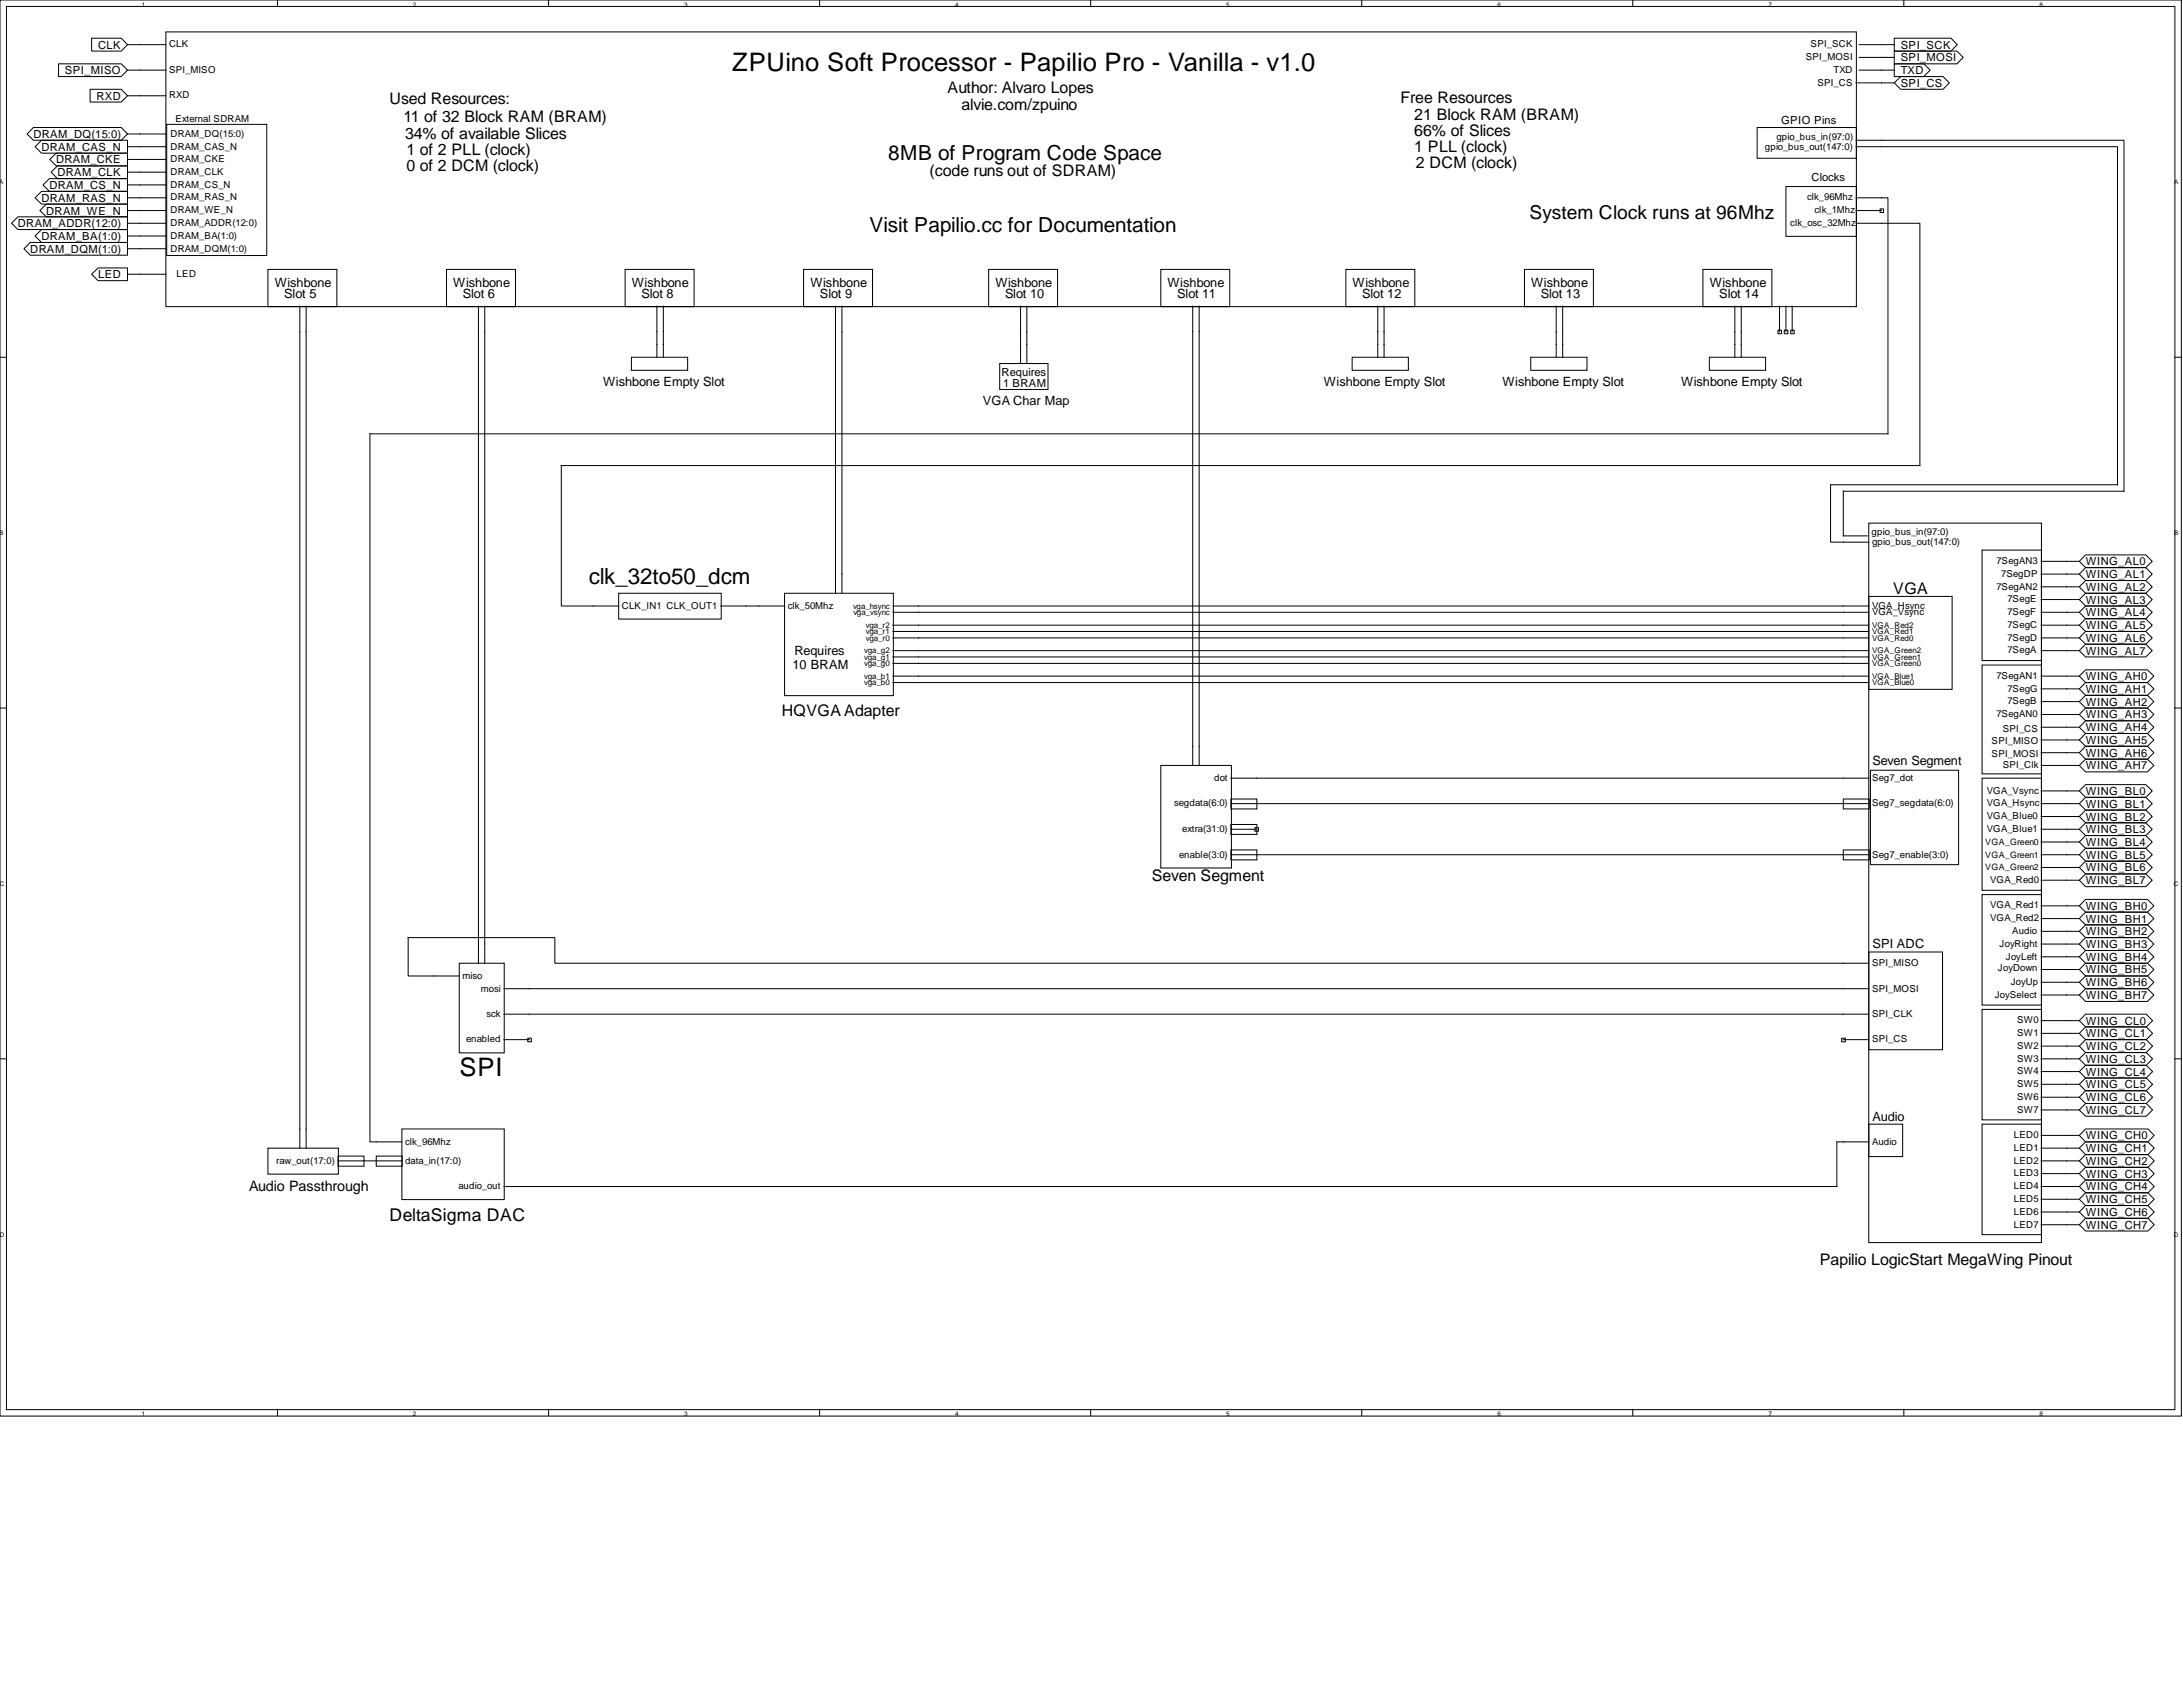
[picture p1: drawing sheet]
<svg xmlns="http://www.w3.org/2000/svg" width="279mm" height="216mm" viewBox="0 0 279 216" stroke-linecap="round" stroke-linejoin="round" font-family="sans-serif">
<defs><g id="words">
<g font-size="3.3">
<text x="93.7" y="9.1">ZPUino Soft Processor - Papilio Pro - Vanilla - v1.0</text>
<text x="58.8" y="137.6">SPI</text>
</g>
<text font-size="2.9" x="75.4" y="74.8">clk_32to50_dcm</text>
<g font-size="2.7">
<text x="113.7" y="20.5">8MB of Program Code Space</text>
<text x="111.3" y="29.7">Visit Papilio.cc for Documentation</text>
</g>
<text font-size="2.4" x="195.8" y="28">System Clock runs at 96Mhz</text>
<text font-size="2.2" x="49.8" y="156.3">DeltaSigma DAC</text>
<g font-size="2">
<text x="121.3" y="11.9">Author: Alvaro Lopes</text>
<text x="49.8" y="13.3">Used Resources:</text>
<text x="51.6" y="15.6">11 of 32 Block RAM (BRAM)</text>
<text x="51.8" y="17.8">34% of available Slices</text>
<text x="123.1" y="14.1">alvie.com/zpuino</text>
<text x="179.2" y="13.1">Free Resources</text>
<text x="181" y="15.4">21 Block RAM (BRAM)</text>
<text x="181" y="17.4">66% of Slices</text>
<text x="52" y="21.9">0 of 2 DCM (clock)</text>
<text x="52" y="19.9">1 of 2 PLL (clock)</text>
<text x="119" y="22.5">(code runs out of SDRAM)</text>
<text x="181" y="19.4">1 PLL (clock)</text>
<text x="181.2" y="21.5">2 DCM (clock)</text>
<text x="242.3" y="76">VGA</text>
<text x="100.1" y="91.7">HQVGA Adapter</text>
<text x="147.4" y="112.7">Seven Segment</text>
<text x="232.9" y="161.9">Papilio LogicStart MegaWing Pinout</text>
</g>
<text font-size="1.8" x="31.9" y="152.4">Audio Passthrough</text>
<g font-size="1.6">
<text x="35.2" y="36.7">Wishbone</text>
<text x="36.4" y="38.1">Slot 5</text>
<text x="58" y="36.7">Wishbone</text>
<text x="59.2" y="38.1">Slot 6</text>
<text x="80.9" y="36.7">Wishbone</text>
<text x="82.1" y="38.1">Slot 8</text>
<text x="103.7" y="36.7">Wishbone</text>
<text x="104.9" y="38.1">Slot 9</text>
<text x="127.4" y="36.7">Wishbone</text>
<text x="128.6" y="38.1">Slot 10</text>
<text x="149.4" y="36.7">Wishbone</text>
<text x="150.7" y="38.1">Slot 11</text>
<text x="173.1" y="36.7">Wishbone</text>
<text x="174.3" y="38.1">Slot 12</text>
<text x="196" y="36.7">Wishbone</text>
<text x="197.2" y="38.1">Slot 13</text>
<text x="218.8" y="36.7">Wishbone</text>
<text x="220" y="38.1">Slot 14</text>
<text x="77.2" y="49.3">Wishbone Empty Slot</text>
<text x="125.8" y="51.8">VGA Char Map</text>
<text x="169.4" y="49.3">Wishbone Empty Slot</text>
<text x="192.3" y="49.3">Wishbone Empty Slot</text>
<text x="215.2" y="49.3">Wishbone Empty Slot</text>
<text x="101.7" y="83.8">Requires</text>
<text x="101.4" y="85.7">10 BRAM</text>
<text x="239.6" y="97.9">Seven Segment</text>
<text x="239.6" y="121.4">SPI ADC</text>
<text x="239.6" y="143.4">Audio</text>
</g>
<g font-size="1.4">
<text x="8.3" y="9.5">SPI_MISO</text>
<text x="12.6" y="6.2">CLK</text>
<text x="243.3" y="11.1">SPI_CS</text>
<text x="243.3" y="9.5">TXD</text>
<text x="243.3" y="7.9">SPI_MOSI</text>
<text x="243.3" y="6.2">SPI_SCK</text>
<text x="4.3" y="17.7">DRAM_DQ(15:0)</text>
<text x="12.3" y="12.8">RXD</text>
<text x="228" y="15.8">GPIO Pins</text>
<text x="5.3" y="19.3">DRAM_CAS_N</text>
<text x="7.2" y="20.9">DRAM_CKE</text>
<text x="7.3" y="22.5">DRAM_CLK</text>
<text x="231.8" y="23.2">Clocks</text>
<text x="2.3" y="29.1">DRAM_ADDR(12:0)</text>
<text x="5.3" y="25.8">DRAM_RAS_N</text>
<text x="5.9" y="27.5">DRAM_WE_N</text>
<text x="6.3" y="24.2">DRAM_CS_N</text>
<text x="3.9" y="32.3">DRAM_DQM(1:0)</text>
<text x="5.3" y="30.7">DRAM_BA(1:0)</text>
<text x="12.6" y="35.6">LED</text>
<text x="128.2" y="48.1">Requires</text>
<text x="128.4" y="49.5">1 BRAM</text>
<text x="267" y="77.2">WING_AL3</text>
<text x="267" y="75.6">WING_AL2</text>
<text x="267" y="74">WING_AL1</text>
<text x="267" y="72.3">WING_AL0</text>
<text x="267" y="83.8">WING_AL7</text>
<text x="267" y="82.1">WING_AL6</text>
<text x="267" y="80.5">WING_AL5</text>
<text x="267" y="78.9">WING_AL4</text>
<text x="267" y="88.7">WING_AH1</text>
<text x="267" y="87">WING_AH0</text>
<text x="267" y="95.2">WING_AH5</text>
<text x="267" y="93.6">WING_AH4</text>
<text x="267" y="91.9">WING_AH3</text>
<text x="267" y="90.3">WING_AH2</text>
<text x="267" y="101.7">WING_BL0</text>
<text x="267" y="98.5">WING_AH7</text>
<text x="267" y="96.8">WING_AH6</text>
<text x="267" y="106.6">WING_BL3</text>
<text x="267" y="105">WING_BL2</text>
<text x="267" y="103.4">WING_BL1</text>
<text x="267" y="113.2">WING_BL7</text>
<text x="267" y="111.5">WING_BL6</text>
<text x="267" y="109.9">WING_BL5</text>
<text x="267" y="108.3">WING_BL4</text>
<text x="267" y="119.7">WING_BH2</text>
<text x="267" y="118.1">WING_BH1</text>
<text x="267" y="116.4">WING_BH0</text>
<text x="267" y="124.6">WING_BH5</text>
<text x="267" y="123">WING_BH4</text>
<text x="267" y="121.3">WING_BH3</text>
<text x="267" y="131.1">WING_CL0</text>
<text x="267" y="127.9">WING_BH7</text>
<text x="267" y="126.2">WING_BH6</text>
<text x="267" y="137.6">WING_CL4</text>
<text x="267" y="136">WING_CL3</text>
<text x="267" y="134.4">WING_CL2</text>
<text x="267" y="132.8">WING_CL1</text>
<text x="267" y="142.6">WING_CL7</text>
<text x="267" y="140.9">WING_CL6</text>
<text x="267" y="139.3">WING_CL5</text>
<text x="267" y="149.1">WING_CH2</text>
<text x="267" y="147.4">WING_CH1</text>
<text x="267" y="145.8">WING_CH0</text>
<text x="267" y="155.6">WING_CH6</text>
<text x="267" y="154">WING_CH5</text>
<text x="267" y="152.4">WING_CH4</text>
<text x="267" y="150.7">WING_CH3</text>
<text x="267" y="157.2">WING_CH7</text>
</g>
<g font-size="1.2">
<text x="21.6" y="6.1">CLK</text>
<text x="21.6" y="9.3">SPI_MISO</text>
<text x="231.1" y="7.7">SPI_MOSI</text>
<text x="231.7" y="6.1">SPI_SCK</text>
<text x="232.6" y="11">SPI_CS</text>
<text x="234.7" y="9.3">TXD</text>
<text x="21.6" y="12.6">RXD</text>
<text x="21.8" y="17.5">DRAM_DQ(15:0)</text>
<text x="22.5" y="15.7">External SDRAM</text>
<text x="227.4" y="17.9">gpio_bus_in(97:0)</text>
<text x="21.8" y="19.1">DRAM_CAS_N</text>
<text x="21.8" y="20.8">DRAM_CKE</text>
<text x="21.8" y="22.4">DRAM_CLK</text>
<text x="225.9" y="19.1">gpio_bus_out(147:0)</text>
<text x="21.8" y="24">DRAM_CS_N</text>
<text x="21.8" y="25.7">DRAM_RAS_N</text>
<text x="21.8" y="27.3">DRAM_WE_N</text>
<text x="21.8" y="28.9">DRAM_ADDR(12:0)</text>
<text x="229.1" y="28.9">clk_osc_32Mhz</text>
<text x="231.3" y="25.7">clk_96Mhz</text>
<text x="232.2" y="27.3">clk_1Mhz</text>
<text x="21.8" y="30.6">DRAM_BA(1:0)</text>
<text x="21.8" y="32.2">DRAM_DQM(1:0)</text>
<text x="22.6" y="35.5">LED</text>
<text x="239.5" y="68.5">gpio_bus_in(97:0)</text>
<text x="239.6" y="69.7">gpio_bus_out(147:0)</text>
<text x="79.6" y="77.9">CLK_IN1 CLK_OUT1</text>
<text x="100.8" y="77.9">clk_50Mhz</text>
<text x="239.6" y="77.9">VGA_Hsync</text>
<text x="255.5" y="75.5">7SegAN2</text>
<text x="255.5" y="72.2">7SegAN3</text>
<text x="256.1" y="73.8">7SegDP</text>
<text x="256.9" y="77.1">7SegE</text>
<text x="239.6" y="78.7">VGA_Vsync</text>
<text x="256.9" y="83.6">7SegA</text>
<text x="256.9" y="82">7SegD</text>
<text x="256.9" y="80.3">7SegC</text>
<text x="256.9" y="78.7">7SegF</text>
<text x="255.5" y="86.9">7SegAN1</text>
<text x="256.9" y="88.5">7SegG</text>
<text x="254.9" y="95.2">SPI_MISO</text>
<text x="255.5" y="91.8">7SegAN0</text>
<text x="256.3" y="93.6">SPI_CS</text>
<text x="256.9" y="90.1">7SegB</text>
<text x="155.4" y="99.9">dot</text>
<text x="239.6" y="99.9">Seg7_dot</text>
<text x="254.3" y="101.6">VGA_Vsync</text>
<text x="254.9" y="96.9">SPI_MOSI</text>
<text x="256.3" y="98.3">SPI_Clk</text>
<text x="150.3" y="103.2">segdata(6:0)</text>
<text x="151.3" y="106.5">extra(31:0)</text>
<text x="239.6" y="103.2">Seg7_segdata(6:0)</text>
<text x="254.3" y="104.9">VGA_Blue0</text>
<text x="254.3" y="106.5">VGA_Blue1</text>
<text x="254.3" y="103.2">VGA_Hsync</text>
<text x="150.9" y="109.7">enable(3:0)</text>
<text x="239.6" y="109.7">Seg7_enable(3:0)</text>
<text x="254.7" y="113">VGA_Red0</text>
<text x="254.7" y="117.9">VGA_Red2</text>
<text x="254.7" y="116.3">VGA_Red1</text>
<text x="257.6" y="119.5">Audio</text>
<text x="59.2" y="125.3">miso</text>
<text x="239.6" y="123.6">SPI_MISO</text>
<text x="255.7" y="124.2">JoyDown</text>
<text x="255.9" y="121.2">JoyRight</text>
<text x="256.7" y="122.8">JoyLeft</text>
<text x="61.5" y="126.9">mosi</text>
<text x="62.3" y="130.2">sck</text>
<text x="239.6" y="126.9">SPI_MOSI</text>
<text x="239.6" y="130.2">SPI_CLK</text>
<text x="255.3" y="127.7">JoySelect</text>
<text x="257.3" y="126.1">JoyUp</text>
<text x="258.2" y="131">SW0</text>
<text x="59.6" y="133.4">enabled</text>
<text x="239.6" y="133.4">SPI_CS</text>
<text x="258.2" y="132.6">SW1</text>
<text x="258.2" y="134.2">SW2</text>
<text x="258.2" y="135.9">SW3</text>
<text x="258.2" y="137.5">SW4</text>
<text x="258.2" y="139.1">SW5</text>
<text x="258.2" y="140.8">SW6</text>
<text x="258.2" y="142.4">SW7</text>
<text x="35.3" y="148.9">raw_out(17:0)</text>
<text x="51.8" y="148.9">data_in(17:0)</text>
<text x="51.8" y="146.5">clk_96Mhz</text>
<text x="239.6" y="146.5">Audio</text>
<text x="257.8" y="145.7">LED0</text>
<text x="257.8" y="147.3">LED1</text>
<text x="257.8" y="148.9">LED2</text>
<text x="58.7" y="152.2">audio_out</text>
<text x="257.8" y="150.6">LED3</text>
<text x="257.8" y="152.2">LED4</text>
<text x="257.8" y="153.8">LED5</text>
<text x="257.8" y="155.5">LED6</text>
<text x="257.8" y="157.1">LED7</text>
</g>
<g font-size="1.1">
<text x="254.1" y="108.1">VGA_Green0</text>
<text x="254.1" y="109.7">VGA_Green1</text>
<text x="254.1" y="111.4">VGA_Green2</text>
</g>
<g font-size="1">
<text x="109.2" y="77.9">vga_hsync</text>
<text x="109.2" y="78.7">vga_vsync</text>
<text x="110.6" y="83.6">vga_g2</text>
<text x="110.8" y="80.3">vga_r2</text>
<text x="110.8" y="81.2">vga_r1</text>
<text x="110.8" y="82">vga_r0</text>
<text x="239.6" y="80.3">VGA_Red2</text>
<text x="239.6" y="81.2">VGA_Red1</text>
<text x="239.6" y="82">VGA_Red0</text>
<text x="239.6" y="83.6">VGA_Green2</text>
<text x="110.6" y="84.4">vga_g1</text>
<text x="110.6" y="85.3">vga_g0</text>
<text x="110.6" y="86.9">vga_b1</text>
<text x="110.6" y="87.7">vga_b0</text>
<text x="239.6" y="84.4">VGA_Green1</text>
<text x="239.6" y="85.3">VGA_Green0</text>
<text x="239.6" y="86.9">VGA_Blue1</text>
<text x="239.6" y="87.7">VGA_Blue0</text>
</g>
<g font-size=".8">
<text x="18.2" y=".9">1</text>
<text x="52.9" y=".9">2</text>
<text x="87.5" y=".9">3</text>
<text x="122.2" y=".9">4</text>
<text x="157" y=".9">5</text>
<text x="191.6" y=".9">6</text>
<text x="226.3" y=".9">7</text>
<text x="261" y=".9">8</text>
<text x="0" y="23.6">A</text>
<text x="278.3" y="23.6">A</text>
<text x="0" y="68.5">B</text>
<text x="278.3" y="68.5">B</text>
<text x="-.1" y="113.4">C</text>
<text x="278.2" y="113.4">C</text>
<text x="-.1" y="158.3">D</text>
<text x="278.2" y="158.3">D</text>
<text x="18.2" y="181.2">1</text>
<text x="52.9" y="181.2">2</text>
<text x="87.5" y="181.2">3</text>
<text x="122.2" y="181.2">4</text>
<text x="157" y="181.2">5</text>
<text x="191.6" y="181.2">6</text>
<text x="226.3" y="181.2">7</text>
<text x="261" y="181.2">8</text>
</g>
</g></defs>
<g fill="none" stroke="#000" stroke-width=".13">
<path d="M0 0h279.2v181.2h-279.2zM0 0h.1M.8 .8h277.6v179.6h-277.6zM.8 .8h.1M4.3 16.3h11.2l.8 .8-.8 .8h-11.2l-.8-.8zM4.5 18.8l.8-.9h11v1.7h-11zM7.5 8.2h8l.8 .8-.8 .8h-8zM11.5 11.4h4l.8 .9-.8 .8h-4zM11.7 4.9h3.8l.8 .8-.8 .8h-3.8zM16.3 12.3h4.9M16.3 9h4.9M16.3 5.7h4.9"/>
<path d="M16.3 17.1h4.9M16.3 18.8h4.9M21.2 4.1h216.4v35.1h-216.4zM21.3 15.9h12.8v16.8h-12.8zM35.5 0v.8M70.2 0v.8M104.9 0v.8M139.6 0v.8M174.3 0v.8M209 0v.8M224.9 16.3h12.7v4h-12.7zM237.6 17.9h34.2v45h-35.9v5.7h3.1"/>
<path d="M237.6 18.8h33.4v43.2h-36.7v7.4h4.9M237.6 10.6h4.8M238 5.7h4.4M238 7.3h4.4M242.4 10.6l.9-.8h5.4l.8 .8-.8 .8h-5.4zM242.4 8.2h3.8l.8 .8-.8 .8h-3.8zM242.4 6.5h8.1l.8 .8-.8 .9h-8.1zM242.4 4.9h7.3l.8 .8-.8 .8h-7.3zM242.4 9h-4.4M243.7 0v.8M2.3 27.7h14v1.7h-14l-.8-.8zM3.1 31.8l.8-.8h12.4v1.7h-12.4z"/>
<path d="M4.5 25.3l.8-.8h11v1.6h-11zM4.5 30.2l.8-.8h11v1.6h-11zM5.1 26.9l.8-.8h10.4v1.6h-10.4zM5.5 23.7l.8-.8h10v1.6h-10zM6.4 20.4l.8-.8h9.1v1.6h-9.1zM7.3 21.2h9v1.7h-9l-.8-.9zM11.7 35.1l.9-.8h3.7v1.6h-3.7zM16.3 20.4h4.9M16.3 22h4.9M16.3 23.7h4.9M16.3 25.3h4.9M16.3 26.9h4.9"/>
<path d="M16.3 28.6h4.9M16.3 30.2h4.9M16.3 31.8h4.9M21.2 35.1h-4.9M34.3 34.5h8.8v4.7h-8.8zM38.4 39.2v107.7M39.2 39.2v107.7M57.1 34.5h8.9v4.7h-8.9zM61.2 39.2v84.1M62 39.2v84.1M80 34.5h8.8v4.7h-8.8zM84.1 39.2v6.5"/>
<path d="M84.9 39.2v6.5M102.8 34.5h8.9v4.7h-8.9zM106.9 39.2v36.7M107.8 39.2v36.7M126.5 34.5h8.9v4.7h-8.9zM130.6 39.2v7.3M131.4 39.2v7.3M148.6 34.5h8.8v4.7h-8.8zM152.7 39.2v58.8M153.5 39.2v58.8M172.3 34.5h8.8v4.7h-8.8zM176.3 39.2v6.5"/>
<path d="M177.1 39.2v6.5M195.1 34.5h8.8v4.7h-8.8zM199.2 39.2v6.5M200 39.2v6.5M218 34.5h8.8v4.7h-8.8zM222 39.2v6.5M222.9 39.2v6.5M227.8 39.2v3.2M228.6 23.9h9v6.3h-9zM228.6 39.2v3.2M229.4 39.2v3.2M237.6 26.9h3.2"/>
<path d="M237.6 25.3h4v30.2h-194.3v90.6h4.1M237.6 28.6h8.1v31h-173.9v18h7.4M240.6 26.7h.5v.5h-.5zM0 45.7h.8M80.8 45.7h7.2v1.7h-7.2zM128 46.5h6.1v3.3h-6.1zM173.1 45.7h7.2v1.7h-7.2zM195.9 45.7h7.2v1.7h-7.2zM218.8 45.7h7.2v1.7h-7.2zM227.6 42.2h.4v.5h-.4zM228.4 42.2h.4v.5h-.4zM229.2 42.2h.4v.5h-.4z"/>
<path d="M278.3 45.7h.8M79.2 75.9h13.1v3.3h-13.1zM92.2 77.6h8.2M100.4 75.9h13.9v13.1h-13.9zM114.3 78.4h124.9M114.3 77.6h124.9M239.2 67h22.1v92h-22.1zM239.2 76.3h10.7v11.9h-10.7zM253.7 70.4h7.6v14.1h-7.6zM261.2 78.4h4.9M261.2 76.7h4.9M261.2 75.1h4.9"/>
<path d="M261.2 73.5h4.9M261.2 71.8h4.9M266.9 79.2h7.7l.9 .8-.9 .8h-7.7l-.8-.8zM266.9 77.6h7.7l.9 .8-.9 .8h-7.7l-.8-.8zM266.9 75.9h7.7l.9 .8-.9 .9h-7.7l-.8-.9zM266.9 74.3h7.7l.9 .8-.9 .8h-7.7l-.8-.8zM266.9 72.6h7.7l.9 .9-.9 .8h-7.7l-.8-.8zM266.9 71h7.7l.9 .8-.9 .8h-7.7l-.8-.8zM0 90.6h.8M114.3 86.5h124.9M114.3 83.3h124.9M114.3 81.6h124.9"/>
<path d="M114.3 80h124.9M114.3 87.4h124.9M114.3 84.9h124.9M114.3 84.1h124.9M114.3 80.8h124.9M148.6 98h9v13.1h-9zM157.5 99.6h81.7M239.4 98.6h11.3v12.1h-11.3zM253.7 85.1h7.6v13.9h-7.6zM253.7 99.6h7.6v14.3h-7.6zM261.2 86.5h4.9M261.2 98h4.9"/>
<path d="M261.2 96.3h4.9M261.2 94.7h4.9M261.2 93.1h4.9M261.2 91.4h4.9M261.2 89.8h4.9M261.2 88.2h4.9M261.2 83.3h4.9M261.2 81.6h4.9M261.2 80h4.9M266.9 97.2h7.9l.9 .8-.9 .8h-7.9l-.8-.8zM266.9 95.5h7.9l.9 .8-.9 .9h-7.9l-.8-.9zM266.9 93.9h7.9l.9 .8-.9 .8h-7.9l-.8-.8z"/>
<path d="M266.9 92.2h7.9l.9 .9-.9 .8h-7.9l-.8-.8zM266.9 90.6h7.9l.9 .8-.9 .8h-7.9l-.8-.8zM266.9 89h7.9l.9 .8-.9 .8h-7.9l-.8-.8zM266.9 87.4h7.9l.9 .8-.9 .8h-7.9l-.8-.8zM266.9 85.7h7.9l.9 .8-.9 .9h-7.9l-.8-.9zM266.9 82.4h7.7l.9 .9-.9 .8h-7.7l-.8-.8zM266.9 80.8h7.7l.9 .8-.9 .8h-7.7l-.8-.8zM278.3 90.6h.8M157.5 105.5h3.4v1.3h-3.4zM157.5 108.8h3.4v1.2h-3.4zM157.5 109.4h81.7M157.5 106.1h3.3"/>
<path d="M157.5 102.8h81.7M157.5 102.3h3.4v1.2h-3.4zM160.6 105.9h.5v.5h-.5zM235.9 108.8h3.3v1.2h-3.3zM235.9 102.3h3.3v1.2h-3.3zM253.7 114.5h7.6v14.1h-7.6zM261.2 119.2h4.9M261.2 117.6h4.9M261.2 115.9h4.9M261.2 112.6h4.9M261.2 111h4.9M261.2 109.4h4.9"/>
<path d="M261.2 107.8h4.9M261.2 106.1h4.9M261.2 104.5h4.9M261.2 102.8h4.9M261.2 101.2h4.9M266.9 120h7.9l.9 .8-.9 .8h-7.9l-.8-.8zM266.9 118.4h7.9l.9 .8-.9 .8h-7.9l-.8-.8zM266.9 116.7h7.9l.9 .9-.9 .8h-7.9l-.8-.8zM266.9 115.1h7.9l.9 .8-.9 .8h-7.9l-.8-.8zM266.9 111.8h7.7l.9 .8-.9 .9h-7.7l-.8-.9zM266.9 110.2h7.7l.9 .8-.9 .8h-7.7l-.8-.8zM266.9 108.6h7.7l.9 .8-.9 .8h-7.7l-.8-.8z"/>
<path d="M266.9 106.9h7.7l.9 .9-.9 .8h-7.7l-.8-.8zM266.9 105.3h7.7l.9 .8-.9 .8h-7.7l-.8-.8zM266.9 103.7h7.7l.9 .8-.9 .8h-7.7l-.8-.8zM266.9 102h7.7l.9 .8-.9 .9h-7.7l-.8-.9zM266.9 100.4h7.7l.9 .8-.9 .8h-7.7l-.8-.8zM0 135.5h.8M58.8 123.3h5.7v11.4h-5.7zM64.5 133.1h3.3M64.5 129.8h174.7M64.5 126.5h174.7M67.5 132.9h.5v.4h-.5zM235.7 132.9h.5v.4h-.5z"/>
<path d="M235.9 133.1h3.3M239.2 121.8h9.4v12.5h-9.4zM239.2 123.3h-168.2v-3.3h-18.8v4.9h6.6M253.7 129.2h7.6v14.1h-7.6zM261.2 135.5h4.9M261.2 138.8h4.9M261.2 137.1h4.9M261.2 133.9h4.9M261.2 132.2h4.9M261.2 130.6h4.9M261.2 127.3h4.9M261.2 125.7h4.9"/>
<path d="M261.2 124.1h4.9M261.2 122.4h4.9M261.2 120.8h4.9M266.9 139.6h7.8l.8 .8-.8 .8h-7.8l-.8-.8zM266.9 138h7.8l.8 .8-.8 .8h-7.8l-.8-.8zM266.9 136.3h7.8l.8 .8-.8 .9h-7.8l-.8-.9zM266.9 134.7h7.8l.8 .8-.8 .8h-7.8l-.8-.8zM266.9 133.1h7.8l.8 .8-.8 .8h-7.8l-.8-.8zM266.9 131.4h7.8l.8 .8-.8 .9h-7.8l-.8-.9zM266.9 129.8h7.8l.8 .8-.8 .8h-7.8l-.8-.8zM266.9 126.5h7.9l.9 .8-.9 .9h-7.9l-.8-.9zM266.9 124.9h7.9l.9 .8-.9 .8h-7.9l-.8-.8z"/>
<path d="M266.9 123.3h7.9l.9 .8-.9 .8h-7.9l-.8-.8zM266.9 121.6h7.9l.9 .8-.9 .9h-7.9l-.8-.9zM278.3 135.5h.8M34.3 146.9h9v3.4h-9zM43.3 148h3.3v1.2h-3.3zM43.3 148.6h8.1M48.2 148h3.3v1.2h-3.3zM51.4 144.5h13.1v9h-13.1zM239.2 143.9h4.3v4.1h-4.3zM239.2 146.1h-4.1v5.7h-170.6M253.7 143.9h7.6v14.1h-7.6zM261.2 156.7h4.9"/>
<path d="M261.2 155.1h4.9M261.2 153.5h4.9M261.2 151.8h4.9M261.2 150.2h4.9M261.2 148.6h4.9M261.2 146.9h4.9M261.2 145.3h4.9M261.2 142h4.9M261.2 140.4h4.9M266.9 155.9h8l.8 .8-.8 .8h-8l-.8-.8zM266.9 154.3h8l.8 .8-.8 .8h-8l-.8-.8zM266.9 152.7h8l.8 .8-.8 .8h-8l-.8-.8z"/>
<path d="M266.9 151h8l.8 .8-.8 .9h-8l-.8-.9zM266.9 149.4h8l.8 .8-.8 .8h-8l-.8-.8zM266.9 147.8h8l.8 .8-.8 .8h-8l-.8-.8zM266.9 146.1h8l.8 .8-.8 .9h-8l-.8-.9zM266.9 144.5h8l.8 .8-.8 .8h-8l-.8-.8zM266.9 141.2h7.8l.8 .8-.8 .9h-7.8l-.8-.9zM35.5 180.4v.8M70.2 180.4v.8M104.9 180.4v.8M139.6 180.4v.8M174.3 180.4v.8M209 180.4v.8"/>
<path d="M243.7 180.4v.8"/>
</g>
<use href="#words"/>
</svg>
